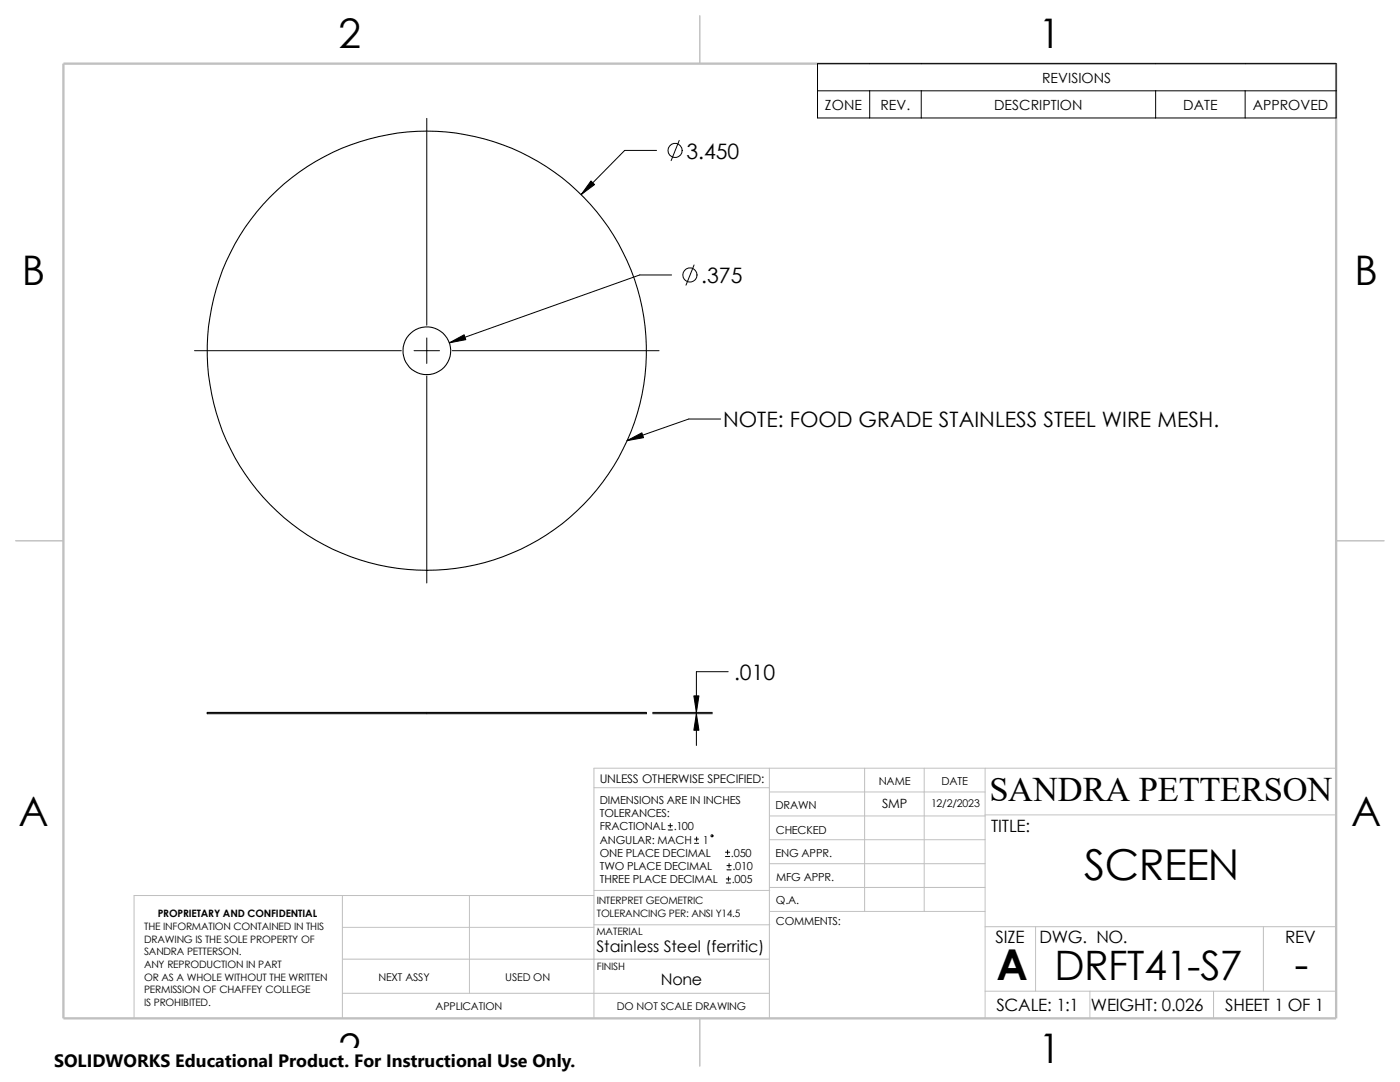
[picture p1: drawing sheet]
<svg xmlns="http://www.w3.org/2000/svg" width="279mm" height="216mm" viewBox="0 0 279 216" stroke-linecap="round" stroke-linejoin="round" font-family="sans-serif">
<defs><g id="words">
<g font-size="8.5">
<text x="216.4" y="175.5">SCREEN</text>
<text x="198.8" y="195.5">A</text>
<text x="258.4" y="195.3">-</text>
</g>
<g font-size="8.1">
<text x="67.6" y="9.7">2</text>
<text x="207.3" y="9.7">1</text>
<text x="4.4" y="56.9">B</text>
<text x="270.3" y="56.9">B</text>
<text x="3.7" y="164.9">A</text>
<text x="269.7" y="164.9">A</text>
<text x="210.4" y="195.5">DRFT41-S7</text>
<text x="67.6" y="212.1">2</text>
<text x="207.3" y="212.1">1</text>
</g>
<text font-size="6.9" x="197.5" y="159.8">SANDRA PETTERSON</text>
<g font-size="4.2">
<text x="137" y="31.7">3.450</text>
<text x="140" y="56.5">.375</text>
<text x="144.3" y="85.3">NOTE: FOOD GRADE STAINLESS STEEL WIRE MESH.</text>
<text x="146.5" y="135.7">.010</text>
</g>
<text font-size="3.6" x="10.8" y="213">SOLIDWORKS Educational Product. For Instructional Use Only.</text>
<g font-size="3.4">
<text x="197.8" y="166">TITLE:</text>
<text x="198.7" y="188.1">SIZE</text>
<text x="207.5" y="188.1">DWG. NO.</text>
<text x="256.5" y="188.2">REV</text>
<text x="198.8" y="201.7">SCALE: 1:1</text>
<text x="217.7" y="201.8">WEIGHT: 0.026</text>
<text x="244.5" y="201.7">SHEET 1 OF 1</text>
</g>
<g font-size="3.2">
<text x="119" y="189.9">Stainless Steel (ferritic)</text>
<text x="131.9" y="196.6">None</text>
</g>
<g font-size="2.8">
<text x="208" y="16.5">REVISIONS</text>
<text x="164.6" y="21.9">ZONE</text>
<text x="175.7" y="21.9">REV.</text>
<text x="198.4" y="21.9">DESCRIPTION</text>
<text x="236.1" y="21.9">DATE</text>
<text x="250" y="21.9">APPROVED</text>
</g>
<text font-size="2.5" x="176.1" y="161.3">SMP</text>
<text font-size="2.4" x="119.7" y="156.2">UNLESS OTHERWISE SPECIFIED:</text>
<g font-size="2.2">
<text x="119.7" y="160.4">DIMENSIONS ARE IN INCHES</text>
<text x="154.8" y="161.5">DRAWN</text>
<text x="175.4" y="156.7">NAME</text>
<text x="187.9" y="156.7">DATE</text>
<text x="119.7" y="163">TOLERANCES:</text>
<text x="119.7" y="165.7">FRACTIONAL</text>
<text x="134.5" y="165.7">.100</text>
<text x="154.8" y="166.3">CHECKED</text>
<text x="119.7" y="173.6">TWO PLACE DECIMAL</text>
<text x="119.7" y="168.3">ANGULAR: MACH</text>
<text x="119.7" y="170.9">ONE PLACE DECIMAL</text>
<text x="140.3" y="168.3">1</text>
<text x="145.9" y="170.9">.050</text>
<text x="146.2" y="173.6">.010</text>
<text x="154.8" y="171">ENG APPR.</text>
<text x="119.7" y="176.3">THREE PLACE DECIMAL</text>
<text x="146" y="176.3">.005</text>
<text x="154.9" y="175.7">MFG APPR.</text>
<text x="154.9" y="184.7">COMMENTS:</text>
<text x="154.9" y="180.5">Q.A.</text>
</g>
<g font-size="2.1">
<text x="185.8" y="161">12/2/2023</text>
<text x="75.5" y="195.7">NEXT ASSY</text>
<text x="100.8" y="195.7">USED ON</text>
<text x="86.9" y="201.5">APPLICATION</text>
<text x="123.1" y="201.6">DO NOT SCALE DRAWING</text>
</g>
<g font-size="2">
<text x="28.7" y="185.6">THE INFORMATION CONTAINED IN THIS</text>
<text x="31.5" y="183">PROPRIETARY AND CONFIDENTIAL</text>
<text x="119.1" y="182.9">TOLERANCING PER: ANSI Y14.5</text>
<text x="119.1" y="180.4">INTERPRET GEOMETRIC</text>
<text x="28.7" y="188.1">DRAWING IS THE SOLE PROPERTY OF</text>
<text x="28.7" y="190.6">SANDRA PETTERSON.</text>
<text x="119" y="186.6">MATERIAL</text>
<text x="28.7" y="193.2">ANY REPRODUCTION IN PART</text>
<text x="28.7" y="195.7">OR AS A WHOLE WITHOUT THE WRITTEN</text>
<text x="119.1" y="193.5">FINISH</text>
<text x="28.7" y="200.7">IS PROHIBITED.</text>
<text x="28.7" y="198.2">PERMISSION OF CHAFFEY COLLEGE</text>
</g>
</g></defs>
<g fill="none" stroke="#c0c0c0" stroke-width=".2">
<path d="M118.5 157.2h35M153.5 158h43.1M153.5 153.3v49.9M172.6 153.3v28.6M184.4 153.3v28.6M196.6 153.3v49.9M266.7 153.3h-148.2v49.9M68.3 178.7v24.5M93.7 178.7v19.5M118.5 177.7h35.1M118.5 178.7h-91.7v24.5M153.5 177.1h43.1"/>
<path d="M153.5 172.3h43.1M153.5 162.8h43.1M153.5 167.6h43.1M196.6 162.6h70.1M68.3 191.4h85.2M68.3 185h50.2M68.3 198.2h85.2M118.5 184.5h35.1M153.6 181.9h43M196.6 184.9h70.1M196.6 197.8h70.1M206.7 184.9v12.9"/>
<path d="M217.5 197.8v5.4M242.2 197.8v5.4M252.1 184.9v12.9"/>
</g>
<path d="M139.7 3.1v9.6M3.1 107.9h9.6M266.7 107.9h9.5M139.7 203.2v9.5" fill="none" stroke="#c0c0c0" stroke-width=".21"/>
<path d="M12.7 12.7h254v190.5h-254z" fill="none" stroke="#c0c0c0" stroke-width=".47"/>
<g fill="none" stroke="#000" stroke-width=".21">
<path d="M41.4 142.2h87.6v.2h-87.6z"/>
<circle cx="85.2" cy="70" r="4.8"/>
<circle cx="85.2" cy="70" r="43.8"/>
</g>
<g fill="none" stroke="#000" stroke-width=".2">
<path d="M163.2 12.7h103.5v10.8h-103.5zM163.2 18.1h103.5M173.6 18.1v5.4M183.9 18.1v5.4M230.6 18.1v5.4M248.5 18.1v5.4M85.2 23.6v41.3M131 30h-6.3l-8.7 8.8M135.6 28l-1.7 4M134 54.9h-6.3l-38 13.5M138.5 52.9l-1.6 4M38.8 70h41.3"/>
<path d="M82.6 70h5.1M85.2 67.4v5.1M85.2 75.1v41.2M90.3 70h41.2M143.8 83.6h-6.3l-12.4 4.3M145.3 134h-6.3v8.2M130.3 142.4h11.9M130.3 142.2h11.9M139 142.4v6.4M133.3 165.6h.9M133.3 164.8h.9M133.8 164.3v.9"/>
<path d="M138.6 168.3h.8M138.6 167.4h.8M139 167v.9M144.8 170.9h.8M144.8 170.1h.8M144.9 176.2h.9M144.9 175.4h.9M145.1 173.6h.8M145.1 172.7h.8M145.2 169.6v.9M145.4 175v.8M145.5 172.3v.8"/>
<circle cx="134.7" cy="30" r="1.41"/>
<circle cx="137.7" cy="54.9" r="1.41"/>
<circle cx="142.1" cy="166.8" r=".2"/>
</g>
<path d="M117.9 36.1l.8 .7-2.7 2zM89.7 68.4l2.9-1.6 .4 1zM125.1 87.9l3-1.5 .3 .9zM139 142.4l.5 3.3h-1zM138.5 138.9h1l-.5 3.3z" fill="#000" stroke="#000" stroke-width=".2"/>
<path d="M10.8 209.2h104.1v6.7h-104.1z" fill="#fff"/>
<use href="#words"/>
</svg>
